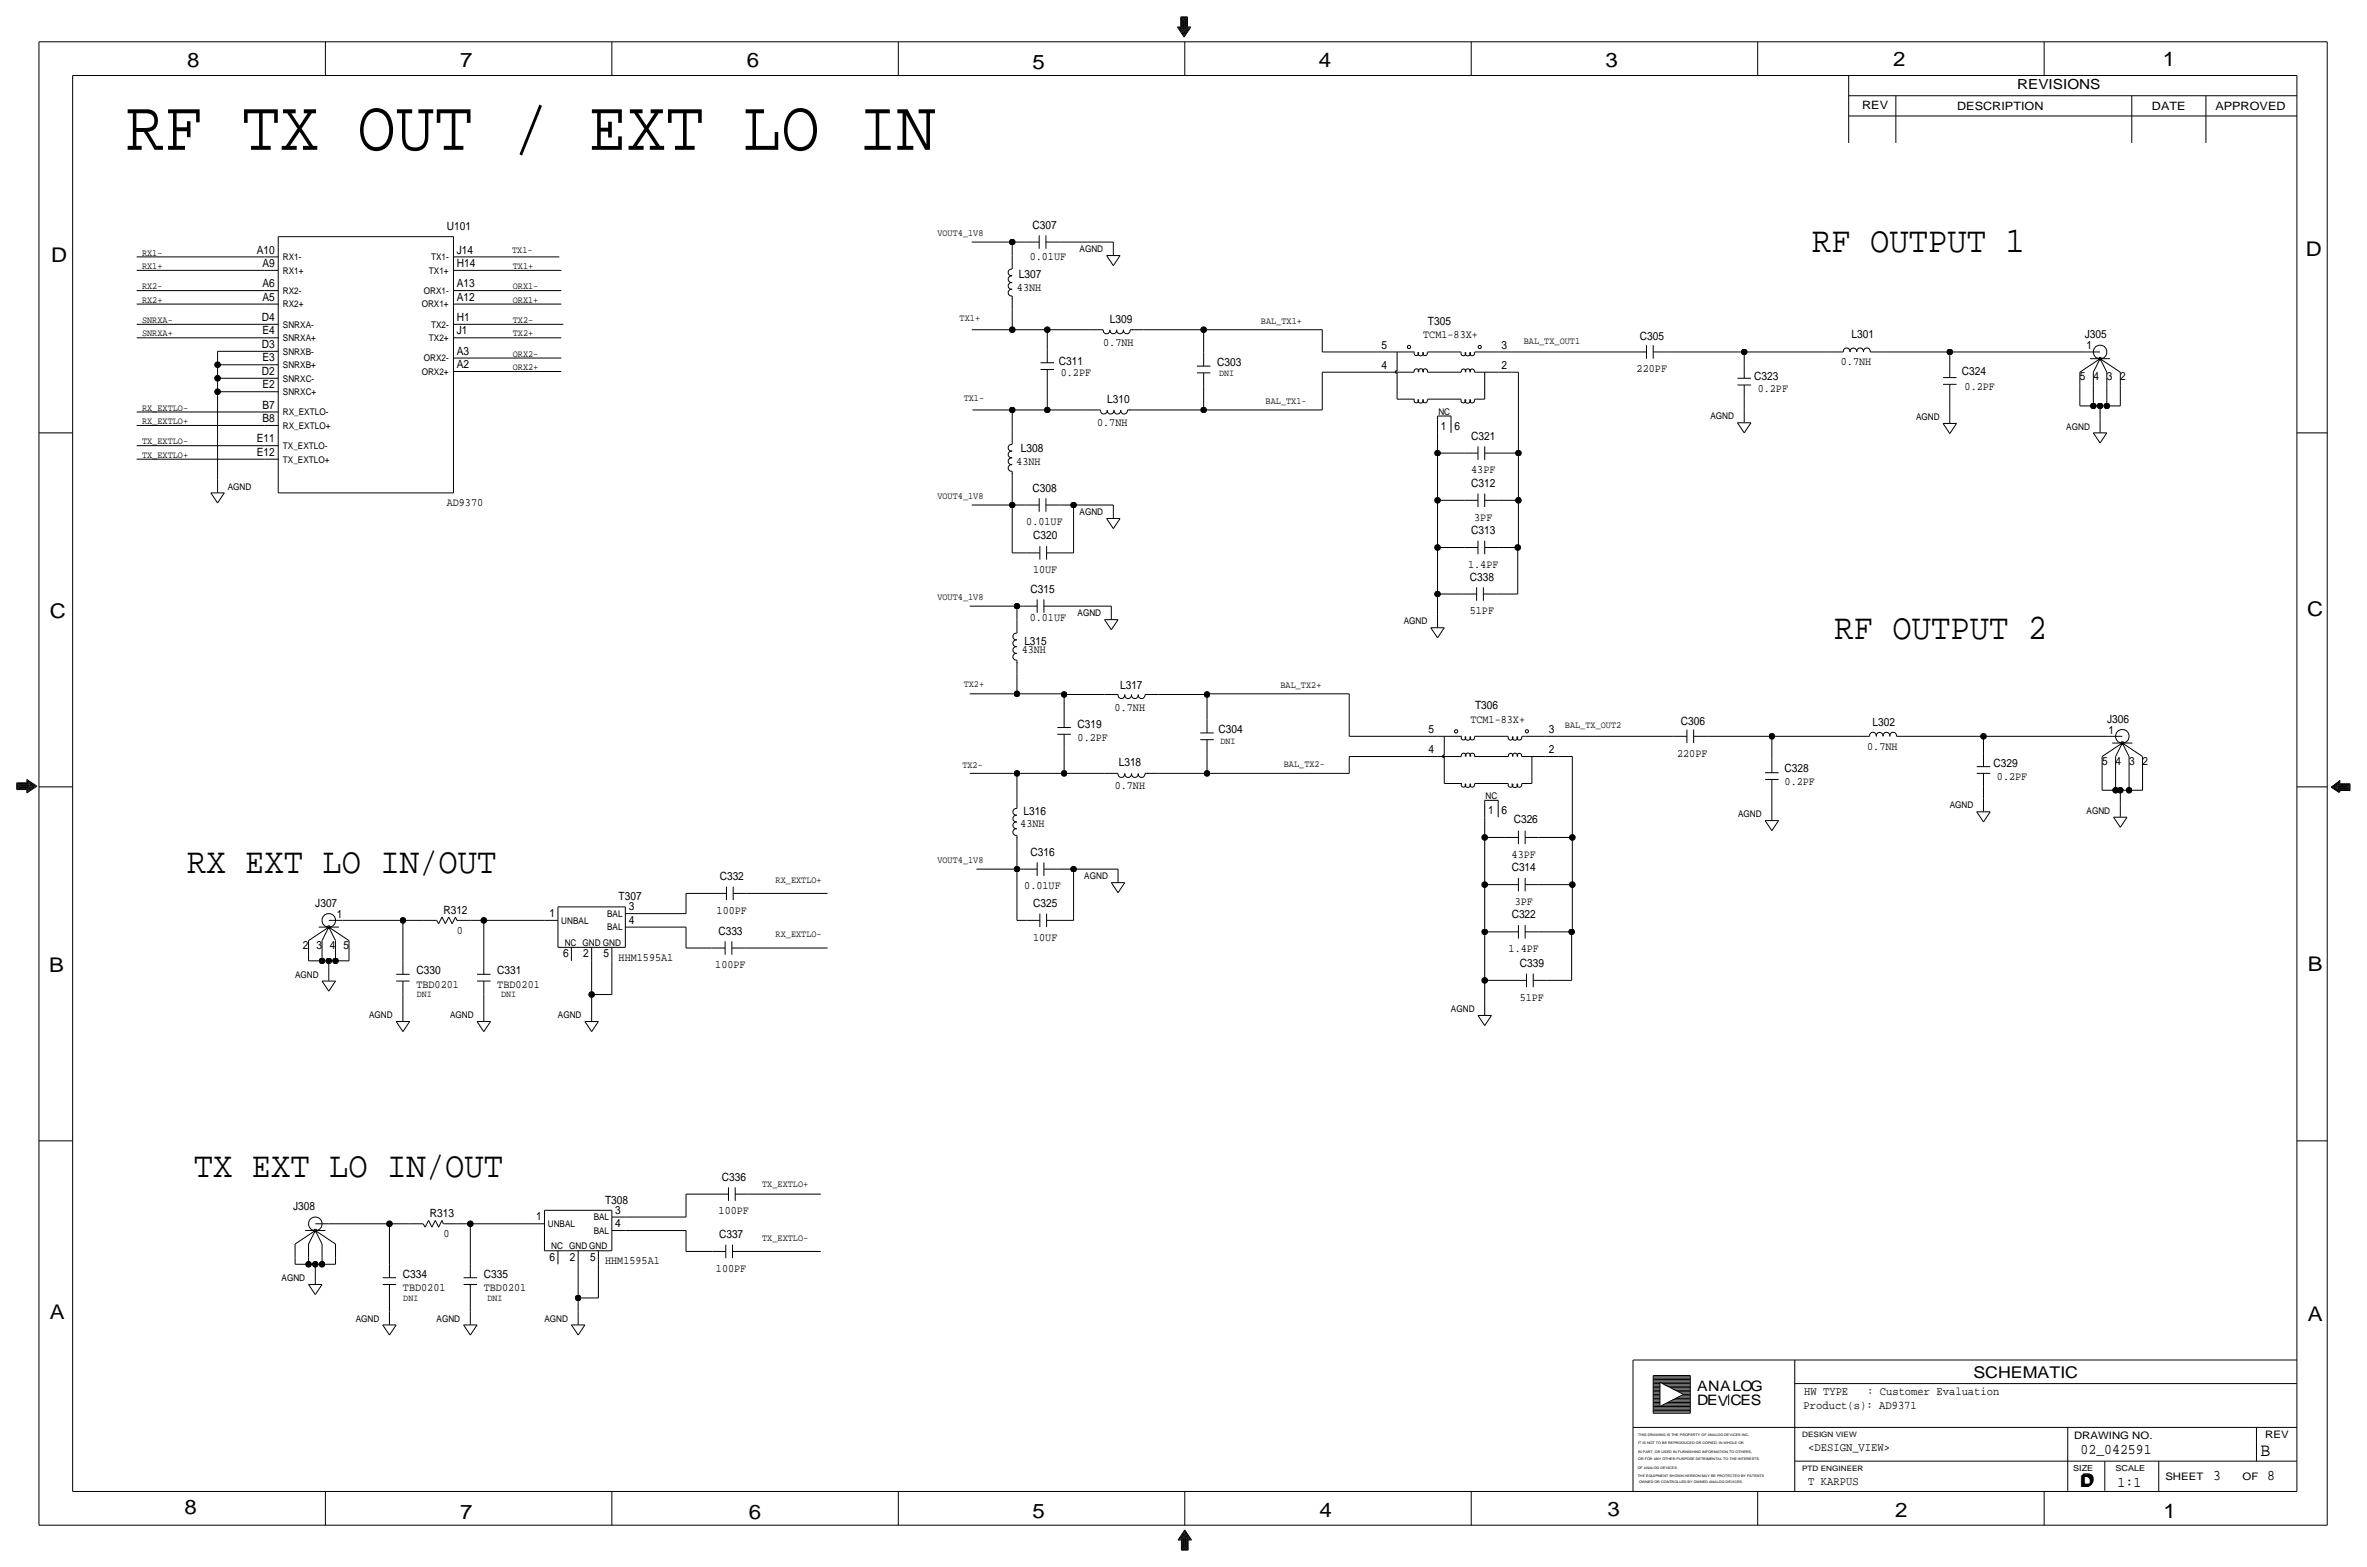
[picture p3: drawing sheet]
<svg xmlns="http://www.w3.org/2000/svg" width="892mm" height="590mm" viewBox="0 0 892 590" stroke-linecap="round" stroke-linejoin="round" font-family="sans-serif">
<defs><g id="words">
<text font-size="27.1" x="47.5" y="56.4">RF TX OUT / EXT LO IN</text>
<g font-size="13.6">
<text x="683" y="95">RF OUTPUT 1</text>
<text x="691.3" y="240.8">RF OUTPUT 2</text>
<text x="70.6" y="328.9">RX EXT LO IN/OUT</text>
<text x="73.1" y="443.2">TX EXT LO IN/OUT</text>
</g>
<g font-size="7.6">
<text x="70.6" y="25.4">8</text>
<text x="173.4" y="25.4">7</text>
<text x="281.4" y="25.1">6</text>
<text x="389.1" y="26.2">5</text>
<text x="497" y="25.4">4</text>
<text x="605" y="25.1">3</text>
<text x="713.4" y="24.9">2</text>
<text x="815" y="24.9">1</text>
<text x="19.3" y="98.8">D</text>
<text x="868.9" y="96.5">D</text>
<text x="18.8" y="232.7">C</text>
<text x="869.4" y="232.1">C</text>
<text x="869.6" y="365.8">B</text>
<text x="18.5" y="366">B</text>
<text x="18.8" y="496.8">A</text>
<text x="869.6" y="497.6">A</text>
<text x="69.6" y="570.5">8</text>
<text x="173.4" y="572.3">7</text>
<text x="282.2" y="572.3">6</text>
<text x="389.1" y="571.7">5</text>
<text x="497.3" y="571.5">4</text>
<text x="605.7" y="571.2">3</text>
<text x="714.2" y="571.5">2</text>
<text x="815.3" y="572">1</text>
</g>
<text font-size="7" x="851.9" y="548.4">B</text>
<g font-size="6.1">
<text x="743.7" y="518.9">SCHEMATIC</text>
<text x="783.8" y="560.3">D</text>
<text x="784.3" y="559.8">D</text>
</g>
<g font-size="5.6">
<text x="784" y="547.9">02_042591</text>
<text x="834.1" y="557.5">3</text>
<text x="854.4" y="557.5">8</text>
<text x="798" y="560.1">1:1</text>
</g>
<g font-size="5.4">
<text x="639.5" y="524.2">ANALOG</text>
<text x="639.5" y="529.3">DEV</text>
<text x="652.1" y="529.3">CES</text>
</g>
<text font-size="5.2" x="760.2" y="33.5">REVISIONS</text>
<g font-size="4.4">
<text x="679.9" y="525.5">HW TYPE</text>
<text x="703.6" y="525.5">: Customer Evaluation</text>
<text x="679.7" y="530.9">Product(s): AD9371</text>
<text x="681.4" y="546.6">&lt;DESIGN_VIEW&gt;</text>
<text x="681.4" y="559.3">T KARPUS</text>
</g>
<g font-size="4.3">
<text x="701.8" y="41.1">REV</text>
<text x="737.6" y="41.4">DESCRIPTION</text>
<text x="811" y="41.4">DATE</text>
<text x="834.8" y="41.4">APPROVED</text>
<text x="168.4" y="86.6">U101</text>
<text x="389.1" y="86.1">C307</text>
<text x="96.8" y="95.5">A10</text>
<text x="172.2" y="95.5">J14</text>
<text x="98.9" y="100.6">A9</text>
<text x="172.2" y="100.6">H14</text>
<text x="388" y="97.8">0.01UF</text>
<text x="384" y="104.9">L307</text>
<text x="98.9" y="113.3">A5</text>
<text x="98.9" y="108.2">A6</text>
<text x="172.2" y="113.3">A12</text>
<text x="172.2" y="108.2">A13</text>
<text x="383.2" y="109.7">43NH</text>
<text x="98.7" y="120.9">D4</text>
<text x="98.9" y="126">E4</text>
<text x="172.2" y="126">J1</text>
<text x="172.2" y="120.9">H1</text>
<text x="418.3" y="121.7">L309</text>
<text x="538.1" y="122.4">T305</text>
<text x="98.7" y="131.1">D3</text>
<text x="415.7" y="130.3">0.7NH</text>
<text x="520.6" y="131.3">5</text>
<text x="536.3" y="127.5">TCM1-83X+</text>
<text x="565.9" y="131.3">3</text>
<text x="617.9" y="128">C305</text>
<text x="697.8" y="127.5">L301</text>
<text x="785.7" y="127.5">J305</text>
<text x="786.2" y="131.6">1</text>
<text x="98.9" y="136.1">E3</text>
<text x="172.2" y="133.6">A3</text>
<text x="399" y="137.4">C311</text>
<text x="458.7" y="137.9">C303</text>
<text x="693.7" y="137.7">0.7NH</text>
<text x="98.7" y="141.2">D2</text>
<text x="172.2" y="138.7">A2</text>
<text x="399.7" y="141.7">0.2PF</text>
<text x="520.6" y="138.9">4</text>
<text x="565.9" y="138.9">2</text>
<text x="616.8" y="140.2">220PF</text>
<text x="661.1" y="143.3">C323</text>
<text x="739.3" y="141.2">C324</text>
<text x="783.8" y="143.3">5</text>
<text x="788.9" y="143.3">4</text>
<text x="794" y="143.3">3</text>
<text x="799" y="143.3">2</text>
<text x="98.9" y="146.3">E2</text>
<text x="662.4" y="147.6">0.2PF</text>
<text x="740.4" y="146.8">0.2PF</text>
<text x="98.9" y="153.9">B7</text>
<text x="417.3" y="151.9">L310</text>
<text x="98.9" y="159">B8</text>
<text x="413.5" y="160.5">0.7NH</text>
<text x="543" y="161.8">1</text>
<text x="548.1" y="161.8">6</text>
<text x="96.8" y="166.6">E11</text>
<text x="554.4" y="165.6">C321</text>
<text x="96.8" y="171.7">E12</text>
<text x="384.8" y="170.4">L308</text>
<text x="383" y="175.3">43NH</text>
<text x="554.4" y="178.3">43PF</text>
<text x="389.1" y="185.2">C308</text>
<text x="554.4" y="183.4">C312</text>
<text x="168.4" y="190.8">AD9370</text>
<text x="386.8" y="197.9">0.01UF</text>
<text x="555.6" y="196.1">3PF</text>
<text x="389.3" y="203.2">C320</text>
<text x="554.4" y="201.2">C313</text>
<text x="389.3" y="215.9">10UF</text>
<text x="553.3" y="213.9">1.4PF</text>
<text x="553.9" y="218.7">C338</text>
<text x="388.3" y="223.3">C315</text>
<text x="388" y="233.9">0.01UF</text>
<text x="553.9" y="231.4">51PF</text>
<text x="385" y="245.9">43NH</text>
<text x="386" y="242.8">L315</text>
<text x="422.1" y="259.6">L317</text>
<text x="420.1" y="267.7">0.7NH</text>
<text x="555.9" y="267.2">T306</text>
<text x="406.1" y="274.1">C319</text>
<text x="554.1" y="272.3">TCM1-83X+</text>
<text x="633.4" y="273.1">C306</text>
<text x="705.6" y="273.6">L302</text>
<text x="794.1" y="272.3">J306</text>
<text x="406.1" y="279.1">0.2PF</text>
<text x="459.2" y="276.1">C304</text>
<text x="538.3" y="276.1">5</text>
<text x="583.6" y="276.1">3</text>
<text x="794.6" y="276.3">1</text>
<text x="538.3" y="283.7">4</text>
<text x="583.6" y="283.7">2</text>
<text x="632" y="285">220PF</text>
<text x="703.6" y="282.4">0.7NH</text>
<text x="421.6" y="288.5">L318</text>
<text x="672.5" y="290.8">C328</text>
<text x="751.3" y="289.1">C329</text>
<text x="752.6" y="293.9">0.2PF</text>
<text x="792.2" y="288">5</text>
<text x="797.3" y="288">4</text>
<text x="802.3" y="288">3</text>
<text x="807.4" y="288">2</text>
<text x="420.1" y="297.2">0.7NH</text>
<text x="672.5" y="295.7">0.2PF</text>
<text x="384.5" y="311.7">43NH</text>
<text x="385.8" y="307.1">L316</text>
<text x="560.8" y="306.6">1</text>
<text x="565.9" y="306.6">6</text>
<text x="570.4" y="310.1">C326</text>
<text x="388.3" y="322.3">C316</text>
<text x="569.7" y="323.1">43PF</text>
<text x="569.7" y="328.2">C314</text>
<text x="271.2" y="331.5">C332</text>
<text x="386" y="335">0.01UF</text>
<text x="118.8" y="341.6">J307</text>
<text x="233.1" y="339.1">T307</text>
<text x="389.3" y="341.6">C325</text>
<text x="570.8" y="340.9">3PF</text>
<text x="127" y="345.7">1</text>
<text x="167.1" y="344.2">R312</text>
<text x="207.1" y="345.4">1</text>
<text x="236.9" y="342.9">3</text>
<text x="236.9" y="348">4</text>
<text x="270.1" y="344.2">100PF</text>
<text x="569.7" y="345.9">C322</text>
<text x="172.2" y="351.8">0</text>
<text x="270.7" y="352">C333</text>
<text x="114.2" y="357.4">2</text>
<text x="119.2" y="357.4">3</text>
<text x="124.3" y="357.4">4</text>
<text x="129.4" y="357.4">5</text>
<text x="389.3" y="354.3">10UF</text>
<text x="568.5" y="358.6">1.4PF</text>
<text x="212.2" y="360.7">6</text>
<text x="219.8" y="360.7">2</text>
<text x="227.4" y="360.7">5</text>
<text x="233.1" y="361.9">HHM1595A1</text>
<text x="269.6" y="364.7">100PF</text>
<text x="572.7" y="364.2">C339</text>
<text x="156.9" y="367">C330</text>
<text x="187.4" y="367">C331</text>
<text x="156.9" y="372.1">TBD0201</text>
<text x="187.4" y="372.1">TBD0201</text>
<text x="572.7" y="376.9">51PF</text>
<text x="272" y="444.8">C336</text>
<text x="110.4" y="455.9">J308</text>
<text x="228" y="453.4">T308</text>
<text x="162" y="458.5">R313</text>
<text x="202" y="459.7">1</text>
<text x="231.9" y="457.2">3</text>
<text x="270.8" y="457.5">100PF</text>
<text x="167.1" y="466.1">0</text>
<text x="231.9" y="462.3">4</text>
<text x="271" y="466.4">C337</text>
<text x="207.1" y="475">6</text>
<text x="214.7" y="475">2</text>
<text x="222.4" y="475">5</text>
<text x="228" y="476.3">HHM1595A1</text>
<text x="269.8" y="479">100PF</text>
<text x="151.8" y="481.3">C334</text>
<text x="182.3" y="481.3">C335</text>
<text x="151.8" y="486.4">TBD0201</text>
<text x="182.3" y="486.4">TBD0201</text>
</g>
<g font-size="3.9">
<text x="781.6" y="542.1">DRAWING NO.</text>
<text x="853.6" y="541.8">REV</text>
<text x="816" y="557.4">SHEET</text>
<text x="845.1" y="557.5">OF</text>
</g>
<g font-size="3.6">
<text x="353.3" y="88.9">VOUT4_1V8</text>
<text x="193" y="95.2">TX1-</text>
<text x="53.5" y="101.3">RX1+</text>
<text x="53.5" y="96.3">RX1-</text>
<text x="193.2" y="101.3">TX1+</text>
<text x="53.5" y="109">RX2-</text>
<text x="193.2" y="109">ORX1-</text>
<text x="53.5" y="114">RX2+</text>
<text x="193.2" y="114">ORX1+</text>
<text x="53.5" y="121.7">SNRXA-</text>
<text x="193.2" y="121.7">TX2-</text>
<text x="361.6" y="120.9">TX1+</text>
<text x="475.2" y="122.2">BAL_TX1+</text>
<text x="53.5" y="126.7">SNRXA+</text>
<text x="193.2" y="126.7">TX2+</text>
<text x="574.2" y="129.5">BAL_TX_OUT1</text>
<text x="193.2" y="134.4">ORX2-</text>
<text x="193.2" y="139.4">ORX2+</text>
<text x="53.5" y="154.7">RX_EXTLO-</text>
<text x="363.2" y="151.1">TX1-</text>
<text x="477" y="152.1">BAL_TX1-</text>
<text x="53.5" y="159.8">RX_EXTLO+</text>
<text x="53.5" y="167.4">TX_EXTLO-</text>
<text x="53.5" y="172.5">TX_EXTLO+</text>
<text x="353.3" y="188">VOUT4_1V8</text>
<text x="353.3" y="226.1">VOUT4_1V8</text>
<text x="363.2" y="258.8">TX2+</text>
<text x="482.5" y="259.3">BAL_TX2+</text>
<text x="589.7" y="274.3">BAL_TX_OUT2</text>
<text x="362.7" y="289.3">TX2-</text>
<text x="483.8" y="289.1">BAL_TX2-</text>
<text x="353.3" y="325.1">VOUT4_1V8</text>
<text x="292.3" y="332.7">RX_EXTLO+</text>
<text x="292.3" y="353.1">RX_EXTLO-</text>
<text x="287.2" y="447">TX_EXTLO+</text>
<text x="287.2" y="467.4">TX_EXTLO-</text>
</g>
<g font-size="3.5">
<text x="406.8" y="95">AGND</text>
<text x="106.6" y="98">RX1-</text>
<text x="162.4" y="98">TX1-</text>
<text x="106.6" y="103.1">RX1+</text>
<text x="161.7" y="103.1">TX1+</text>
<text x="106.6" y="110.7">RX2-</text>
<text x="159.7" y="110.7">ORX1-</text>
<text x="106.6" y="115.8">RX2+</text>
<text x="158.9" y="115.8">ORX1+</text>
<text x="106.6" y="123.4">SNRXA-</text>
<text x="162.4" y="123.4">TX2-</text>
<text x="106.6" y="128.5">SNRXA+</text>
<text x="161.7" y="128.5">TX2+</text>
<text x="106.6" y="133.6">SNRXB-</text>
<text x="159.7" y="136.1">ORX2-</text>
<text x="106.6" y="143.8">SNRXC-</text>
<text x="106.6" y="138.7">SNRXB+</text>
<text x="158.9" y="141.2">ORX2+</text>
<text x="459.4" y="141.7">DNI</text>
<text x="106.6" y="148.8">SNRXC+</text>
<text x="106.6" y="161.5">RX_EXTLO+</text>
<text x="106.6" y="156.5">RX_EXTLO-</text>
<text x="542" y="156.2">NC</text>
<text x="644.6" y="158">AGND</text>
<text x="722" y="158.2">AGND</text>
<text x="778.7" y="161.8">AGND</text>
<text x="106.6" y="169.2">TX_EXTLO-</text>
<text x="106.6" y="174.2">TX_EXTLO+</text>
<text x="85.8" y="184.4">AGND</text>
<text x="406.8" y="194.1">AGND</text>
<text x="406.1" y="232.2">AGND</text>
<text x="529" y="235.2">AGND</text>
<text x="459.9" y="280.4">DNI</text>
<text x="559.8" y="301">NC</text>
<text x="734.7" y="304.5">AGND</text>
<text x="655" y="307.8">AGND</text>
<text x="786.3" y="306.6">AGND</text>
<text x="408.6" y="331.2">AGND</text>
<text x="211.5" y="348">UNBAL</text>
<text x="228.8" y="345.4">BAL</text>
<text x="228.8" y="350.5">BAL</text>
<text x="212.8" y="356.4">NC GND GND</text>
<text x="111.2" y="368.3">AGND</text>
<text x="157.1" y="375.7">DNI</text>
<text x="188.8" y="375.7">DNI</text>
<text x="139.1" y="383.5">AGND</text>
<text x="169.6" y="383.5">AGND</text>
<text x="210.2" y="383.5">AGND</text>
<text x="546.8" y="381.3">AGND</text>
<text x="223.7" y="459.7">BAL</text>
<text x="206.5" y="462.3">UNBAL</text>
<text x="223.7" y="464.8">BAL</text>
<text x="207.7" y="470.7">NC GND GND</text>
<text x="106.1" y="482.6">AGND</text>
<text x="152" y="490">DNI</text>
<text x="183.7" y="490">DNI</text>
<text x="134" y="497.8">AGND</text>
<text x="164.5" y="497.8">AGND</text>
<text x="205.2" y="497.8">AGND</text>
</g>
<g font-size="3.1">
<text x="781.3" y="554">SIZE</text>
<text x="797.3" y="554">SCALE</text>
</g>
<g font-size="2.8">
<text x="679.1" y="541.3">DESIGN VIEW</text>
<text x="679.1" y="554">PTD ENGINEER</text>
</g>
<g font-size="1.3">
<text x="617.3" y="541.1">THIS DRAWING IS THE PROPERTY OF ANALOG DEVICES INC.</text>
<text x="617.3" y="543.9">IT IS NOT TO BE REPRODUCED OR COPIED, IN WHOLE OR</text>
<text x="617.3" y="547.2">IN PART, OR USED IN FURNISHING INFORMATION TO OTHERS,</text>
<text x="617.3" y="550">OR FOR ANY OTHER PURPOSE DETRIMENTAL TO THE INTERESTS</text>
<text x="617.2" y="553.2">OF ANALOG DEVICES.</text>
<text x="617.2" y="556.3">THE EQUIPMENT SHOWN HEREON MAY BE PROTECTED BY PATENTS</text>
<text x="617.7" y="558.8">OWNED OR CONTROLLED BY OWNED ANALOG DEVICES.</text>
</g>
</g></defs>
<g fill="none" stroke="#000" stroke-width=".38">
<path d="M14.7 15.7v558.8zM14.7 15.7h862.3zM122.6 15.7v12.7zM230.6 15.7v12.7zM338.5 15.7v12.7zM443.7 10.2h1.3zM443.7 10.2l2.5 3.8zM444.2 10.4h1zM444.2 10.4l2 3.1zM444.7 10.7l1.5 2.3zM444.7 10.7h.8zM445 6.4h2.5z"/>
<path d="M445 6.4v3.8zM445.2 6.6v3.8zM445.2 6.6h2zM445.2 10.9h.5zM445.2 10.9l1 1.5zM445.5 6.9v3.8zM445.5 6.9h1.5zM445.7 11.2l.5 .7zM445.7 11.2h.3zM445.7 7.1v3.8zM445.7 7.1h1zM446 7.4v3.8z"/>
<path d="M446 7.4h.5zM446.2 7.6v4.1zM446.5 11.2h.2zM446.5 7.4v3.8zM446.5 15.7v12.7zM446.7 10.9h.5zM446.7 11.2l-.5 .7zM446.7 7.1v3.8zM447 10.7h.8zM447 6.9v3.8zM447.2 10.4h1.1zM447.2 6.6v3.8z"/>
<path d="M447.2 10.9l-1 1.5zM447.5 10.2h1.3zM447.5 6.4v3.8zM447.8 10.7l-1.6 2.3zM448.3 10.4l-2.1 3.1zM448.8 10.2l-2.6 3.8zM554.4 15.7v12.7zM662.4 15.7v12.7zM770.3 15.7v12.7zM877 15.7v558.8zM27.4 28.4h838.2zM27.4 28.4v533.4z"/>
<path d="M696.7 36.1h168.9zM696.7 28.4v25.4zM714.5 36.1v17.7zM803.4 36.1v17.7zM831.3 36.1v17.7zM865.6 28.4v533.4zM696.7 43.7h168.9zM51.5 96.8h48.3zM99.8 96.8h5.1zM104.9 89.2h66zM104.9 89.2v96.5zM170.9 89.2v96.5z"/>
<path d="M170.9 96.8h5.1zM176 96.8h34.8zM366.2 91.2h15.3zM381.5 91.2h5zM381.5 91.2v5.1zM381.5 96.3v5zM386.5 91.2h5.1zM391.6 88.6v5.1zM394.2 88.6v5.1zM394.2 91.2h5zM399.2 91.2h20.4zM417 96.3h5.1z"/>
<path d="M417 96.3l2.6 3.8zM419.6 91.2v5zM422.1 96.3l-2.5 3.8zM51.5 109.5h48.3zM51.5 101.9h48.3zM51.5 114.6h48.3zM99.8 101.9h5.1zM99.8 109.5h5.1zM99.8 114.6h5.1zM170.9 101.9h5.1zM170.9 109.5h5.1zM170.9 114.6h5.1z"/>
<path d="M176 101.9h35.5zM176 109.5h35.5zM176 114.6h35.5zM381.4 101.4a1.26 1.26 0 0 0-1.5 1.2 1.26 1.26 0 0 0 1.5 1.3 1.28 1.28 0 0 0-1.5 1.3 1.28 1.28 0 0 0 1.5 1.2 1.28 1.28 0 0 0-1.5 1.3 1.28 1.28 0 0 0 1.5 1.3 1.28 1.28 0 0 0-1.5 1.2 1.28 1.28 0 0 0 1.5 1.3M381.5 116.6v7.6zM381.5 111.5v5.1zM381.5 112.3v.2zM51.5 122.2h48.3zM51.5 127.3h48.3zM82 137.4v5.1zM82 137.4h17.8zM82 132.3v5.1z"/>
<path d="M82 132.3h17.8zM99.8 132.3h5.1zM99.8 137.4h5.1zM99.8 122.2h5.1zM99.8 127.3h5.1zM170.9 127.3h5.1zM170.9 122.2h5.1zM170.9 134.9h5.1zM170.9 140h5.1zM176 140h35.5zM176 127.3h35.5zM176 134.9h35.5z"/>
<path d="M176 122.2h36.3zM366.2 124.2h15.3zM381.5 124.2h13.2zM392.1 136.7h5.1zM392.1 139.2h5.1zM394.7 124.2h16zM394.7 124.2v7.4zM394.7 139.2v5.1zM394.7 131.6v5.1zM410.7 124.2h5zM415.7 124.3a1.26 1.26 0 0 0 1.3 1.4 1.26 1.26 0 0 0 1.2-1.4M418.3 124.3a1.26 1.26 0 0 0 1.2 1.4 1.26 1.26 0 0 0 1.3-1.4"/>
<path d="M420.8 124.3a1.26 1.26 0 0 0 1.3 1.4 1.26 1.26 0 0 0 1.2-1.4M423.4 124.3a1.26 1.26 0 0 0 1.2 1.4 1.26 1.26 0 0 0 1.3-1.4M425.9 124.2h5.1zM426.7 124.2h.2zM431 124.2h22.6zM451.1 137.9h5zM453.6 124.2h44.7zM453.6 124.2v8.6zM453.6 132.8v5.1zM498.3 124.2v8.4zM498.3 132.6h20.6zM518.9 132.6h5.1z"/>
<path d="M524 132.6h9.1zM526.5 132.6v7.1zM526.5 139.8a.46 .46 0 0 0-.7 .3 .46 .46 0 0 0 .7 .4M533 132.7a.85 .85 0 0 0 .7 1.3 .85 .85 0 0 0 .8-1.3M534.4 132.6a1.02 1.02 0 0 0 1 1.5 1.02 1.02 0 0 0 .9-1.5 .86 .86 0 0 0 .7 1.4 .86 .86 0 0 0 .8-1.3M537.9 132.6h12.7zM550.7 132.7a.9 .9 0 0 0 .8 1.3 .9 .9 0 0 0 .7-1.3M552.2 132.6a1.02 1.02 0 0 0 .9 1.5 1.02 1.02 0 0 0 1-1.5M554 132.7a.9 .9 0 0 0 .8 1.3 .9 .9 0 0 0 .7-1.3M555.7 132.6h1.3zM557 132.6h7.6zM564.6 132.6h5.1z"/>
<path d="M569.7 132.6h45.7zM615.4 132.6h5.1zM620.5 130v5.1zM623 130v5.1zM623 132.6h5.1zM628.1 132.6h29.2zM657.3 132.6h32.3zM657.3 132.6v4.8zM657.3 137.4v5.1zM689.6 132.6h5zM694.6 132.6a1.27 1.27 0 0 1 1.3-1.5 1.27 1.27 0 0 1 1.2 1.5M697.2 132.6a1.26 1.26 0 0 1 1.2-1.5 1.26 1.26 0 0 1 1.3 1.5 1.29 1.29 0 0 1 1.2-1.5 1.29 1.29 0 0 1 1.3 1.5"/>
<path d="M702.3 132.6a1.27 1.27 0 0 1 1.2-1.5 1.27 1.27 0 0 1 1.2 1.5M704.8 132.6h5.1zM709.9 132.6h24.9zM734.8 132.6v4.6zM734.8 137.2v5zM734.8 132.6h51.5zM786.3 132.6h5.1zM787.6 135.1h7.6zM791.4 135.1l-2.5 5.1zM791.4 135.1l7.6 5.1zM791.4 135.1l2.6 5.1zM51.5 155.2h48.3z"/>
<path d="M82 142.5v5.1zM82 147.6v33zM82 147.6h17.8zM82 142.5h17.8zM99.8 142.5h5.1zM99.8 147.6h5.1zM99.8 155.2h5.1zM366.5 154.4h15zM381.5 154.4h13.2zM381.5 154.4v7.9zM394.7 154.4h15zM394.7 144.3v10.1z"/>
<path d="M409.7 154.4h5zM414.7 154.5a1.26 1.26 0 0 0 1.3 1.5 1.26 1.26 0 0 0 1.2-1.5 1.28 1.28 0 0 0 1.3 1.5 1.28 1.28 0 0 0 1.3-1.5M419.8 154.5a1.26 1.26 0 0 0 1.3 1.5 1.26 1.26 0 0 0 1.2-1.5M422.4 154.5a1.26 1.26 0 0 0 1.2 1.5 1.26 1.26 0 0 0 1.2-1.5M424.9 154.4h5.1zM425.7 154.4h.2zM430 154.4h23.6zM451.1 140.5h5zM453.6 154.4h44.7zM453.6 145.5v8.9zM453.6 140.5v5zM498.3 140.2v14.2z"/>
<path d="M498.3 140.2h20.6zM518.9 140.2h5.1zM524 140.2h8.8zM526.5 150.4h6.6zM526.5 140.5v9.9zM532.9 140.2a.91 .91 0 0 1 .9-1.3 .91 .91 0 0 1 .8 1.3M533 150.5a.85 .85 0 0 0 .7 1.2 .85 .85 0 0 0 .8-1.2M534.4 140.2a1.03 1.03 0 0 1 1-1.3 1.03 1.03 0 0 1 1 1.4M534.4 150.4a1.02 1.02 0 0 0 1 1.4 1.02 1.02 0 0 0 .9-1.4 .86 .86 0 0 0 .7 1.3 .86 .86 0 0 0 .8-1.2M536.2 140.2a.91 .91 0 0 1 .8-1.3 .91 .91 0 0 1 .9 1.3M537.9 150.4h12.7zM537.9 140.2h12.7z"/>
<path d="M541.7 158v5.1zM541.7 156.7v1.3zM541.7 156.7h5.1zM546.8 158v5.1zM546.8 156.7v1.3zM550.7 150.5a.9 .9 0 0 0 .8 1.3 .9 .9 0 0 0 .7-1.3M550.7 140.2a.85 .85 0 0 1 .8-1.2 .85 .85 0 0 1 .8 1.2M552.1 150.4a1.07 1.07 0 0 0 1 1.5 1.07 1.07 0 0 0 1-1.5M552.2 140.2a.97 .97 0 0 1 .9-1.2 .97 .97 0 0 1 1 1.2M554 150.5a.9 .9 0 0 0 .8 1.3 .9 .9 0 0 0 .7-1.3M554 140.2a.85 .85 0 0 1 .8-1.2 .85 .85 0 0 1 .7 1.2M555.7 150.4h3.8z"/>
<path d="M555.7 140.2h8.9zM559.5 140.2v10.2zM564.6 140.2h5.1zM569.7 140.2h2.5zM572.2 140.2v30.5zM654.8 159.3l2.5 3.8zM654.8 159.3h5zM654.8 142.5h5zM654.8 145h5zM657.3 150.1v4.1zM657.3 154.2v5zM657.3 145v5.1z"/>
<path d="M659.8 159.3l-2.5 3.8zM732.2 159.5l2.6 3.8zM732.2 159.5h5.1zM732.2 142.2h5.1zM732.2 144.8h5.1zM734.8 149.9v4.5zM734.8 154.4v5zM734.8 144.8v5.1zM737.3 159.5l-2.5 3.8zM783.8 152.9h5.1zM783.8 145.3v7.6zM783.8 140.2v5.1z"/>
<path d="M783.8 140.2l7.6-5.1zM788.9 145.3v7.6zM788.9 152.9h2.5zM788.9 140.2v5.1zM791.4 152.9h2.6zM791.4 152.9v5.1zM791.4 158v5zM794 145.3v7.6zM794 140.2v5.1zM794 152.9h5zM799 145.3v7.6zM799 140.2v5.1z"/>
<path d="M14.7 163.1h12.7zM51.5 160.3h48.3zM51.5 173h48.3zM51.5 167.9h48.3zM99.8 173h5.1zM99.8 167.9h5.1zM99.8 160.3h5.1zM381.4 167.4a1.26 1.26 0 0 0-1.5 1.3 1.26 1.26 0 0 0 1.5 1.2 1.28 1.28 0 0 0-1.5 1.3 1.28 1.28 0 0 0 1.5 1.3 1.28 1.28 0 0 0-1.5 1.2 1.28 1.28 0 0 0 1.5 1.3 1.28 1.28 0 0 0-1.5 1.3 1.28 1.28 0 0 0 1.5 1.2M381.5 162.3v5.1zM381.5 177.5v5.1zM381.5 178.3v.3zM541.7 170.7v17.8z"/>
<path d="M541.7 163.1v7.6zM541.7 170.7h10.2zM551.9 170.7h5.1zM557 168.1v5.1zM559.5 168.1v5.1zM559.5 170.7h5.1zM564.6 170.7h7.6zM572.2 170.7v17.8zM788.9 163.1l2.5 3.8zM788.9 163.1h5.1zM794 163.1l-2.6 3.8zM865.6 163.1h11.4z"/>
<path d="M79.5 185.7h5zM79.5 185.7l2.5 3.8zM82 180.6v5zM84.5 185.7l-2.5 3.8zM104.9 185.7h66zM366.2 190.2h15.3zM381.5 182.6v7.6zM381.5 190.2v18.1zM381.5 190.2h5zM386.5 190.2h5.1zM391.6 187.7v5.1zM394.2 187.7v5.1z"/>
<path d="M394.2 190.2h5zM399.2 190.2h5.4zM404.6 190.2v18.1zM404.6 190.2h15zM417 195.3h5.1zM417 195.3l2.6 3.8zM419.6 190.2v5zM422.1 195.3l-2.5 3.8zM541.7 188.5v17.7zM541.7 188.5h10.2zM551.9 188.5h5.1zM557 185.9v5.1z"/>
<path d="M559.5 185.9v5.1zM559.5 188.5h5.1zM564.6 188.5h7.6zM572.2 188.5v17.7zM381.5 208.3h5.3zM386.8 208.3h5.1zM391.9 205.7v5.1zM394.4 205.7v5.1zM394.4 208.3h5.1zM399.5 208.3h5.1zM541.7 206.2v17.6zM541.7 206.2h10.2z"/>
<path d="M551.9 206.2h5.1zM557 203.7v5.1zM559.5 203.7v5.1zM559.5 206.2h5.1zM564.6 206.2h7.4zM572 206.2h.2zM572 206.2v17.6zM365.5 228.3h17.7zM383.2 238.6a1.26 1.26 0 0 0-1.5 1.2 1.26 1.26 0 0 0 1.5 1.2 1.28 1.28 0 0 0-1.5 1.3 1.28 1.28 0 0 0 1.5 1.3 1.28 1.28 0 0 0-1.5 1.3 1.28 1.28 0 0 0 1.5 1.2M383.2 228.3v5.1zM383.2 228.3h2.6zM383.2 233.4v5.1z"/>
<path d="M385.8 228.3h5.1zM390.9 225.8v5.1zM393.4 225.8v5.1zM393.4 228.3h5.1zM398.5 228.3h20.3zM416.3 233.4l2.5 3.8zM416.3 233.4h5zM418.8 228.3v5zM421.3 233.4l-2.5 3.8zM539.2 236.5l2.5 3.8zM539.2 236.5h5.1zM541.7 223.8h9.7z"/>
<path d="M541.7 223.8v7.6zM541.7 231.4v5zM544.3 236.5l-2.6 3.8zM551.4 223.8h5.1zM556.5 221.2v5.1zM559 223.8h5.1zM559 221.2v5.1zM564.1 223.8h7.9zM383.2 246.2a1.26 1.26 0 0 0-1.5 1.2 1.26 1.26 0 0 0 1.5 1.3M383.2 253.7v7.7zM383.2 248.7v5zM383.2 249.4v.3z"/>
<path d="M365.5 261.4h17.7zM383.2 261.4h17.8zM398.5 274.1h5.1zM398.5 276.6h5.1zM401 261.4v.2zM401 261.6v7.4zM401 276.6v5.1zM401 269v5.1zM401 261.6h15.3zM416.3 261.6h5zM421.3 261.7a1.26 1.26 0 0 0 1.3 1.5 1.26 1.26 0 0 0 1.2-1.5 1.28 1.28 0 0 0 1.3 1.4 1.28 1.28 0 0 0 1.3-1.4 1.28 1.28 0 0 0 1.2 1.4 1.28 1.28 0 0 0 1.3-1.4 1.28 1.28 0 0 0 1.3 1.4 1.28 1.28 0 0 0 1.2-1.4M431.5 261.6h5.1z"/>
<path d="M432.3 261.6h.2zM436.6 261.6h18.3zM452.3 276.1h5.1zM452.3 278.6h5.1zM454.9 261.4h53.6zM454.9 261.4v.2zM454.9 261.6v9.4zM454.9 278.6v5.1zM454.9 271v5.1zM508.5 277.4h28.2zM508.5 261.4v16zM536.7 277.4h5z"/>
<path d="M541.7 277.4h9.2zM544.3 277.4v7.1zM550.8 277.5a.85 .85 0 0 0 .7 1.2 .85 .85 0 0 0 .7-1.2M552.2 277.4a1.02 1.02 0 0 0 .9 1.4 1.02 1.02 0 0 0 1-1.4 .86 .86 0 0 0 .7 1.3 .86 .86 0 0 0 .7-1.2M555.7 277.4h12.7zM571.8 277.5a.9 .9 0 0 0 .7 1.3 .9 .9 0 0 0 .8-1.3M571.9 277.4a1 1 0 0 1-.9 1.4 1 1 0 0 1-1-1.3 .9 .9 0 0 1-.8 1.3 .9 .9 0 0 1-.7-1.3M573.5 277.4h1.3zM574.8 277.4h7.6zM582.4 277.4h5.1zM587.5 277.4h43.1zM630.6 277.4h5.1z"/>
<path d="M635.7 274.8v5.1zM638.3 274.8v5.1zM638.3 277.4h5zM643.3 277.4h24.4zM667.7 277.4h31.8zM667.7 277.4v8.6zM699.5 277.4h5zM704.5 277.4a1.27 1.27 0 0 1 1.3-1.5 1.27 1.27 0 0 1 1.2 1.5M707.1 277.4a1.26 1.26 0 0 1 1.2-1.5 1.26 1.26 0 0 1 1.3 1.5 1.29 1.29 0 0 1 1.2-1.5 1.29 1.29 0 0 1 1.3 1.5 1.29 1.29 0 0 1 1.3-1.5 1.29 1.29 0 0 1 1.3 1.5M714.7 277.4h5.1zM719.8 277.4h27.7zM747.5 277.4v6.3z"/>
<path d="M747.5 277.4h47.2zM794.7 277.4h5.1zM796 279.9h7.6zM799.8 279.9l-2.5 5.1zM799.8 279.9l7.6 5.1zM799.8 279.9l2.5 5.1zM6.3 294.9h3.8zM6.3 294.9v2.5zM6.3 297.4h3.8zM6.6 297.2h3.8zM6.6 295.1v2.1zM6.6 295.1h3.8z"/>
<path d="M6.8 295.4v1.5zM6.8 295.4h3.8zM6.8 296.9h3.8zM7.1 296.7h3.8zM7.1 295.7v1zM7.1 295.7h3.8zM7.3 296.4h3.8zM7.3 295.9v.5zM7.3 295.9h3.8zM7.6 296.2h4zM10.1 297.4v1.3zM10.1 298.7l3.8-2.5z"/>
<path d="M10.1 293.6v1.3zM10.1 293.6l3.8 2.6zM10.4 298.2l3-2zM10.4 297.2v1zM10.4 294.1v1zM10.4 294.1l3 2.1zM10.6 297.7l2.3-1.5zM10.6 296.9v.8zM10.6 294.6v.8zM10.6 294.6l2.3 1.6zM10.9 295.1v.6zM10.9 295.1l1.5 1.1z"/>
<path d="M10.9 296.7v.5zM10.9 297.2l1.5-1zM11.1 296.7l.8-.5zM11.1 295.7v.2zM11.1 295.7l.8 .5zM11.1 296.4v.3zM14.7 296.4h12.7zM365.5 291.3h17.7zM383.2 291.3h17.8zM383.2 291.3v8.2zM383.2 299.5v5zM401 281.7v9.6z"/>
<path d="M401 291.3h15.3zM416.3 291.3h5zM421.3 291.4a1.26 1.26 0 0 0 1.3 1.5 1.26 1.26 0 0 0 1.2-1.5 1.28 1.28 0 0 0 1.3 1.5 1.28 1.28 0 0 0 1.3-1.5 1.28 1.28 0 0 0 1.2 1.5 1.28 1.28 0 0 0 1.3-1.5 1.28 1.28 0 0 0 1.3 1.5 1.28 1.28 0 0 0 1.2-1.5M431.5 291.3h5.1zM432.3 291.3h.2zM436.6 291.3h18.3zM454.9 283.7v7.6zM454.9 291.3h53.6zM508.5 285h28.2zM508.5 285v6.3zM536.7 285h5zM541.7 285h8.9z"/>
<path d="M544.3 295.1h6.6zM544.3 285.2v9.9zM544.3 284.5a.46 .46 0 0 0-.7 .4 .46 .46 0 0 0 .7 .4M550.7 285a.91 .91 0 0 1 .9-1.3 .91 .91 0 0 1 .8 1.3M550.8 295.2a.85 .85 0 0 0 .7 1.3 .85 .85 0 0 0 .7-1.3M552.2 285a1.03 1.03 0 0 1 1-1.3 1.03 1.03 0 0 1 1 1.3M552.2 295.2a1.02 1.02 0 0 0 .9 1.4 1.02 1.02 0 0 0 1-1.4M554 285a.91 .91 0 0 1 .8-1.3 .91 .91 0 0 1 .9 1.3M554.1 295.2a.85 .85 0 0 0 .7 1.3 .85 .85 0 0 0 .7-1.3M555.7 295.1h12.7zM555.7 285h12.7zM568.5 295.2a.9 .9 0 0 0 .7 1.4 .9 .9 0 0 0 .8-1.4"/>
<path d="M568.5 285a.85 .85 0 0 1 .8-1.2 .85 .85 0 0 1 .8 1.2M569.9 295.2a1.07 1.07 0 0 0 1 1.5 1.07 1.07 0 0 0 1-1.5M570 285a.97 .97 0 0 1 .9-1.2 .97 .97 0 0 1 1 1.2M571.8 285a.85 .85 0 0 1 .7-1.2 .85 .85 0 0 1 .8 1.2M571.8 295.2a.9 .9 0 0 0 .7 1.4 .9 .9 0 0 0 .8-1.4M573.5 295.1h3.8zM573.5 285h8.9zM577.3 285v10.1zM582.4 285h5.1zM587.5 285h5zM592.5 285v30.5zM665.2 291.1h5.1z"/>
<path d="M665.2 293.6h5.1zM667.7 298.7v5.3zM667.7 293.6v5.1zM667.7 286v5.1zM744.9 288.8h5.1zM744.9 291.3h5.1zM747.5 296.4v4.3zM747.5 291.3v5.1zM747.5 283.7v5.1zM792.2 297.7h5.1zM792.2 290.1v7.6zM792.2 285v5.1z"/>
<path d="M792.2 285l7.6-5.1zM797.3 290.1v7.6zM797.3 297.7h1.7zM797.3 285v5.1zM799 297.7h3.3zM799 297.7v5.1zM802.3 290.1v7.6zM802.3 285v5.1zM802.3 297.7h5.1zM807.4 290.1v7.6zM807.4 285v5.1zM865.6 296.4h11.4z"/>
<path d="M878.5 296.5l3-2zM878.5 296.5l3 2.1zM878.7 296.5l3.1-2.5zM878.7 296.5l3.1 1.8zM879 296.5l2.3 1.5zM879 296.5l2.3-1.5zM879.5 296.5l1.5-1zM879.5 296.5l1.5 1zM880 296.5l.8-.5zM880 296.5l.8 .5zM880.3 296.5h4zM880.8 296.8h3.8z"/>
<path d="M880.8 296.3h3.8zM880.8 296v.3zM880.8 296.8v.2zM881 297h3.8zM881 296h3.8zM881 295.5v.5zM881 297v.5zM881.3 295.8h3.8zM881.3 295v.8zM881.3 297.3v.7zM881.3 297.3h3.8zM881.5 295.5h3.8z"/>
<path d="M881.5 294.5v1zM881.5 297.5v1.1zM881.5 297.5h3.8zM881.8 297.8h3.8zM881.8 297.8v.5zM881.8 294v1.2zM881.8 295.2h3.8zM884.6 296.3v.5zM884.8 296v1zM885.1 295.8v1.5zM885.3 295.5v2zM885.6 295.2v2.6z"/>
<path d="M383.2 304.6a1.26 1.26 0 0 0-1.5 1.2 1.26 1.26 0 0 0 1.5 1.3 1.28 1.28 0 0 0-1.5 1.3 1.28 1.28 0 0 0 1.5 1.2M383.2 309.7a1.26 1.26 0 0 0-1.5 1.2 1.26 1.26 0 0 0 1.5 1.3M383.2 312.2a1.26 1.26 0 0 0-1.5 1.3 1.26 1.26 0 0 0 1.5 1.2M383.2 319.8v7.6zM383.2 314.7v5.1zM383.2 315.5v.2zM559.5 315.5h7.6zM559.5 315.5v17.7zM559.5 307.8v7.7zM559.5 302.8v5zM559.5 301.5v1.3zM559.5 301.5h5.1z"/>
<path d="M564.6 302.8v5zM564.6 301.5v1.3zM567.1 315.5h5.1zM572.2 312.9v5.1zM574.8 312.9v5.1zM574.8 315.5h5zM579.8 315.5h12.7zM592.5 315.5v17.7zM665.2 309.1l2.5 3.8zM665.2 309.1h5.1zM667.7 304v5zM670.3 309.1l-2.6 3.8z"/>
<path d="M744.9 305.8l2.6 3.8zM744.9 305.8h5.1zM747.5 300.7v5zM750 305.8l-2.5 3.8zM796.5 307.8h5.1zM796.5 307.8l2.5 3.9zM799 302.8v4.9zM801.6 307.8l-2.6 3.9zM258.5 336.5v7.7zM258.5 336.5h10.2zM268.7 336.5h5.1zM273.8 334v5.1z"/>
<path d="M276.3 334v5.1zM276.3 336.5h5.1zM281.4 336.5h30.5zM368 327.4h15.2zM383.2 327.4h2.6zM383.2 327.4v19.3zM385.8 327.4h5.1zM390.9 324.9v5zM393.4 324.9v5zM393.4 327.4h5.1zM398.5 327.4h6.1zM404.6 327.4v19.3z"/>
<path d="M404.6 327.4h16.7zM418.8 332.5h5.1zM418.8 332.5l2.5 3.8zM421.3 327.4v5zM423.9 332.5l-2.6 3.8zM559.5 333.2h7.6zM559.5 333.2v17.8zM567.1 333.2h5.1zM572.2 330.7v5.1zM574.8 330.7v5.1zM574.8 333.2h5zM579.8 333.2h12.7z"/>
<path d="M592.5 333.2v17.8zM116.3 359.4v2.6zM116.3 354.3v5.1zM116.3 354.3l7.6-5.1zM120.1 349.2h7.6zM121.4 359.4v2.6zM121.4 354.3v5.1zM123.9 346.7h5.1zM123.9 349.2l2.5 5.1zM123.9 349.2l7.6 5.1zM123.9 349.2l-2.5 5.1zM126.4 359.4v2.6z"/>
<path d="M126.4 354.3v5.1zM129 346.7h22.8zM131.5 359.4v2.6zM131.5 354.3v5.1zM151.8 346.7h7.7zM151.8 346.7v15.2zM159.5 346.7h5zM164.5 346.7l.8 1.3zM166.6 345.4l-1.3 2.6zM166.6 345.4l1.2 2.6zM169.1 345.4l-1.3 2.6zM169.1 345.4l1.3 2.6z"/>
<path d="M171.7 345.4l-1.3 2.6zM171.7 345.4l.5 1.3zM172.2 346.7h5zM177.2 346.7h5.1zM182.3 346.7h22.9zM182.3 346.7v15.2zM205.2 346.7h5.1zM210.3 341.6v15.3zM210.3 356.9h25.4zM210.3 341.6h25.4zM215.3 356.9v5zM223 356.9v5z"/>
<path d="M230.6 356.9v5zM235.7 341.6v15.3zM235.7 349.2h5zM235.7 344.2h5zM240.7 349.2h17.8zM240.7 344.2h17.8zM258.5 357.1h9.7zM258.5 349.3v7.8zM268.2 357.1h5.1zM273.3 354.6v5.1zM275.8 354.6v5.1zM275.8 357.1h5.1z"/>
<path d="M280.9 357.1h31zM383.2 346.7h3.6zM386.8 346.7h5.1zM391.9 344.2v5.1zM394.4 344.2v5.1zM394.4 346.7h5.1zM399.5 346.7h5.1zM559.5 351h7.6zM559.5 351v18.3zM567.1 351h5.1zM572.2 348.5v5.1zM574.8 348.5v5.1z"/>
<path d="M574.8 351h5zM579.8 351h12.5zM592.3 351h.2zM592.3 351v18.3zM116.3 361.9h5.1zM121.4 361.9h2.5zM121.4 369.6h5zM121.4 369.6l2.5 3.8zM123.9 361.9h2.5zM123.9 362v2.5zM123.9 364.5v5zM126.4 361.9h5.1z"/>
<path d="M126.4 369.6l-2.5 3.8zM149.3 367h5.1zM149.3 369.6h5.1zM151.8 374.6v5.1zM151.8 379.7v5zM151.8 369.6v5zM151.8 361.9v5.1zM179.8 367h5.1zM179.8 369.6h5.1zM182.3 374.6v5.1zM182.3 379.7v5zM182.3 369.6v5z"/>
<path d="M182.3 361.9v5.1zM223 361.9v12.7zM223 374.6h7.6zM223 374.7v5zM223 379.7v5zM230.6 361.9v12.7zM559.5 369.3h10.7zM559.5 369.3v8.1zM559.5 377.4v5zM570.2 369.3h5.1zM575.3 366.8v5.1zM577.8 366.8v5.1z"/>
<path d="M577.8 369.3h5.1zM582.9 369.3h9.4zM149.3 384.8l2.5 3.8zM149.3 384.8h5.1zM154.4 384.8l-2.6 3.8zM179.8 384.8l2.5 3.8zM179.8 384.8h5.1zM184.9 384.8l-2.6 3.8zM220.4 384.8h5.1zM220.4 384.8l2.6 3.8zM225.5 384.8l-2.5 3.8zM557 382.5l2.5 3.8z"/>
<path d="M557 382.5h5.1zM562.1 382.5l-2.6 3.8zM14.7 429.8h12.7zM865.6 429.8h11.4zM161.5 459.7l-1.3 2.6zM161.5 459.7l1.3 2.6zM164 459.7l1.3 2.6zM164 459.7l-1.2 2.6zM166.6 459.7l-1.3 2.6zM166.6 459.7l.5 1.3zM205.2 455.9v15.3zM205.2 455.9h25.4z"/>
<path d="M230.6 458.5h5.1zM230.6 455.9v15.3zM235.7 458.5h22.8zM258.5 449.8v8.7zM258.5 449.8h10.9zM269.4 449.8h5.1zM274.5 447.3v5.1zM277.1 447.3v5.1zM277.1 449.8h5zM282.1 449.8h27.2zM111.2 476.3h5.1zM111.2 473.7v2.6z"/>
<path d="M111.2 468.6v5.1zM111.2 468.6l7.6-5zM115 463.6h7.6zM116.3 476.3h2.5zM116.3 473.7v2.6zM116.3 468.6v5.1zM118.8 461h5.1zM118.8 476.3h2.6zM118.8 476.3v2.5zM118.8 478.8v5zM118.8 463.6l2.6 5zM118.8 463.6l7.6 5z"/>
<path d="M118.8 463.6l-2.5 5zM121.4 476.3h5zM121.4 473.7v2.6zM121.4 468.6v5.1zM123.9 461h22.9zM126.4 473.7v2.6zM126.4 468.6v5.1zM146.8 461h7.6zM146.8 461v15.3zM146.8 476.3v5zM154.4 461h5.1zM159.5 461l.7 1.3z"/>
<path d="M167.1 461h5.1zM172.2 461h5zM177.2 461h22.9zM177.2 461v15.3zM177.2 476.3v5zM200.1 461h5.1zM205.2 471.2h25.4zM210.3 471.2v5.1zM217.9 476.3v12.7zM217.9 471.2v5.1zM225.5 476.3v12.7zM225.5 471.2v5.1z"/>
<path d="M230.6 463.6h5.1zM235.7 463.6h22.8zM258.5 463.6v7.8zM258.5 471.4h9.9zM268.4 471.4h5.1zM273.5 468.9v5.1zM276 468.9v5.1zM276 471.4h5.1zM281.1 471.4h28.2zM116.3 483.9h5.1zM116.3 483.9l2.5 3.8zM121.4 483.9l-2.6 3.8z"/>
<path d="M144.2 499.1l2.6 3.8zM144.2 481.3h5.1zM144.2 483.9h5.1zM144.2 499.1h5.1zM146.8 489v5zM146.8 483.9v5.1zM146.8 494v5zM149.3 499.1l-2.5 3.8zM174.7 499.1l2.5 3.8zM174.7 481.3h5.1zM174.7 483.9h5.1zM174.7 499.1h5.1z"/>
<path d="M177.2 489v5zM177.2 494v5zM177.2 483.9v5.1zM179.8 499.1l-2.6 3.8zM215.3 499.1h5.1zM215.3 499.1l2.6 3.8zM217.9 489h7.6zM217.9 489v5zM217.9 494v5zM220.4 499.1l-2.5 3.8zM615.4 512.3v49.5zM615.4 512.3h250.2z"/>
<path d="M623 518.2h14zM623 518.7h14zM623 519.7h14zM623 519.2h14zM623 518.2v14.2zM637 518.2v14.2zM676.4 512.3v49.5zM615.4 537.7h250.2zM623 528.3h2.6zM623 529.3h2.6zM623 529.8h14zM623 520.7h14z"/>
<path d="M623 532.4h14zM623 531.9h14zM623 531.4h14zM623 530.4h14zM623 530.9h14zM623 526.3h2.6zM623 525.3h2.6zM623 527.3h2.6zM623 525.8h2.6zM623 527.8h2.6zM623 528.8h2.6zM623 526.8h2.6z"/>
<path d="M623 523.2h2.6zM623 524.8h2.6zM623 523.7h2.6zM623 522.7h2.6zM623 524.3h2.6zM623 521.7h2.6zM623 521.2h2.6zM623 522.2h2.6zM623 520.2h14zM625.6 529.8l8.8-4.5zM625.6 520.7v9.1zM625.6 520.7l8.8 4.6z"/>
<path d="M626.6 529.3h10.4zM626.6 521.2h10.4zM627.3 521.7h9.7zM627.6 528.8h9.4zM628.3 522.2h8.7zM628.6 528.3h8.4zM629.6 527.8h7.4zM629.6 522.7h7.4zM630.4 527.3h6.6zM630.4 523.2h6.6zM631.4 523.7h5.6zM631.4 526.8h5.6z"/>
<path d="M632.4 526.3h4.6zM632.4 524.3h4.6zM633.4 525.8h3.6zM633.4 524.8h3.6zM634.4 525.3h2.6zM651.5 525.3v4zM676.4 521.2h189.2zM779.2 537.7v23.9zM850.3 537.7v12.7zM676.4 550.4h189.2zM793.2 550.4v11.2zM813.5 550.4v11.4z"/>
<path d="M14.7 574.5h862.3zM27.4 561.8h838.2zM122.6 561.8v12.7zM230.6 561.8v12.7zM338.5 561.8v12.7zM444.4 579.9h1.1zM445 579.6h.7zM445.5 579.9v3.8zM445.5 579.4h.5zM445.7 579.6v3.8zM446 579.1h.2zM446 579.4v3.8z"/>
<path d="M446.2 579.1v3.8zM446.5 576.8l-2.1 3.1zM446.5 577.9l-1 1.5zM446.5 561.8v12.7zM446.5 576.3l-2.6 3.8zM446.5 576.8l2 3.1zM446.5 577.3l1.5 2.3zM446.5 578.6v4.1zM446.5 578.4l.5 .7zM446.5 577.9l1 1.5zM446.5 577.3l-1.5 2.3zM446.5 578.4l-.5 .7z"/>
<path d="M446.5 576.3l2.5 3.8zM446.7 579.1h.3zM446.7 579.1v3.8zM447 579.4h.5zM447 579.4v3.8zM447.2 579.6v3.8zM447.2 579.6h.8zM447.5 579.9v3.8zM447.5 579.9h1zM554.4 561.8v12.7zM662.4 561.8v12.7zM770.3 561.8v12.7z"/>
<path d="M443.9 580.1h1.3zM445.2 583.9h2.6zM445.2 580.1v3.8zM445.5 583.7h2zM445.7 583.4h1.5zM446 583.2h1zM446.2 582.9h.5zM447.8 580.1v3.8zM447.8 580.1h1.2z"/>
<circle cx="531" cy="130.7" r=".61"/>
<circle cx="557.6" cy="130.7" r=".61"/>
<circle cx="791.4" cy="132.6" r="2.56"/>
<circle cx="791.4" cy="135.1" r=".51"/>
<circle cx="548.7" cy="275.5" r=".61"/>
<circle cx="575.4" cy="275.5" r=".61"/>
<circle cx="799.8" cy="277.4" r="2.56"/>
<circle cx="799.8" cy="279.9" r=".51"/>
<circle cx="123.9" cy="346.7" r="2.56"/>
<circle cx="123.9" cy="349.3" r=".51"/>
<circle cx="118.8" cy="461" r="2.56"/>
<circle cx="118.8" cy="463.6" r=".51"/>
</g>
<g fill="#000" stroke="#000" stroke-width=".38">
<circle cx="381.5" cy="91.2" r="1.07"/>
<circle cx="82" cy="137.4" r="1.07"/>
<circle cx="381.5" cy="124.2" r="1.07"/>
<circle cx="394.7" cy="124.2" r="1.07"/>
<circle cx="453.6" cy="124.2" r="1.07"/>
<circle cx="657.3" cy="132.6" r="1.07"/>
<circle cx="734.8" cy="132.6" r="1.07"/>
<circle cx="82" cy="147.6" r="1.07"/>
<circle cx="82" cy="142.5" r="1.07"/>
<circle cx="381.5" cy="154.4" r="1.07"/>
<circle cx="394.7" cy="154.4" r="1.07"/>
<circle cx="453.6" cy="154.4" r="1.07"/>
<circle cx="788.9" cy="152.9" r="1.07"/>
<circle cx="791.4" cy="152.9" r="1.07"/>
<circle cx="794" cy="152.9" r="1.07"/>
<circle cx="541.7" cy="170.7" r="1.07"/>
<circle cx="572.2" cy="170.7" r="1.07"/>
<circle cx="381.5" cy="190.2" r="1.07"/>
<circle cx="404.6" cy="190.2" r="1.07"/>
<circle cx="541.7" cy="188.5" r="1.07"/>
<circle cx="572.2" cy="188.5" r="1.07"/>
<circle cx="541.7" cy="206.2" r="1.07"/>
<circle cx="572" cy="206.2" r="1.07"/>
<circle cx="383.2" cy="228.3" r="1.07"/>
<circle cx="541.7" cy="223.8" r="1.07"/>
<circle cx="383.2" cy="261.4" r="1.07"/>
<circle cx="401" cy="261.6" r="1.07"/>
<circle cx="454.9" cy="261.6" r="1.07"/>
<circle cx="667.7" cy="277.4" r="1.07"/>
<circle cx="747.5" cy="277.4" r="1.07"/>
<circle cx="383.2" cy="291.3" r="1.07"/>
<circle cx="401" cy="291.3" r="1.07"/>
<circle cx="454.9" cy="291.3" r="1.07"/>
<circle cx="797.3" cy="297.7" r="1.07"/>
<circle cx="799" cy="297.7" r="1.07"/>
<circle cx="802.3" cy="297.7" r="1.07"/>
<circle cx="559.5" cy="315.5" r="1.07"/>
<circle cx="592.5" cy="315.5" r="1.07"/>
<circle cx="383.2" cy="327.4" r="1.07"/>
<circle cx="404.6" cy="327.4" r="1.07"/>
<circle cx="559.5" cy="333.2" r="1.07"/>
<circle cx="592.5" cy="333.2" r="1.07"/>
<circle cx="151.8" cy="346.7" r="1.07"/>
<circle cx="182.3" cy="346.7" r="1.07"/>
<circle cx="559.5" cy="351" r="1.07"/>
<circle cx="592.3" cy="351" r="1.07"/>
<circle cx="121.4" cy="361.9" r="1.07"/>
<circle cx="123.9" cy="361.9" r="1.07"/>
<circle cx="126.4" cy="361.9" r="1.07"/>
<circle cx="223" cy="374.6" r="1.07"/>
<circle cx="559.5" cy="369.3" r="1.07"/>
<circle cx="116.3" cy="476.2" r="1.07"/>
<circle cx="118.8" cy="476.2" r="1.07"/>
<circle cx="121.4" cy="476.2" r="1.07"/>
<circle cx="146.8" cy="461" r="1.07"/>
<circle cx="177.2" cy="461" r="1.07"/>
<circle cx="217.9" cy="488.9" r="1.07"/>
</g>
<use href="#words"/>
</svg>
